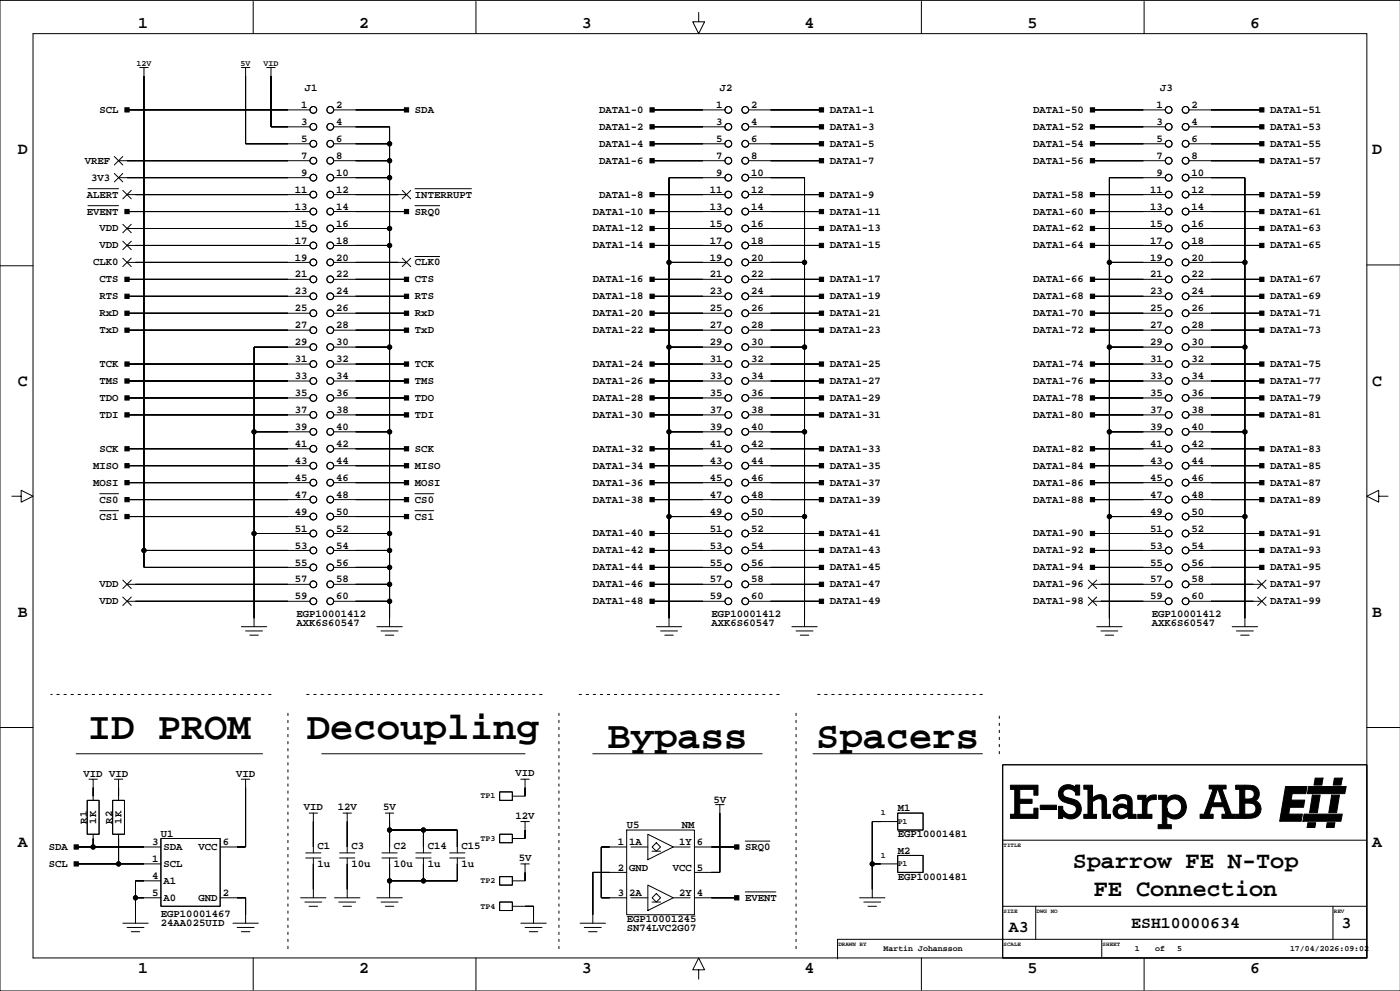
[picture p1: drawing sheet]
<svg xmlns="http://www.w3.org/2000/svg" width="420mm" height="297mm" viewBox="0 0 420 297" stroke-linecap="round" stroke-linejoin="round" font-family="sans-serif">
<defs><g id="words">
<g font-size="11.6">
<text x="26.3" y="221.6">ID PROM</text>
<text x="92" y="221.6">Decoupling</text>
<text x="182.2" y="224.1">Bypass</text>
<text x="244.7" y="224.1">Spacers</text>
</g>
<g font-size="7.1">
<text x="321.7" y="260.2">Sparrow FE N-Top</text>
<text x="328" y="268.5">FE Connection</text>
</g>
<g font-size="4.9">
<text x="41.4" y="8.4">1</text>
<text x="107.7" y="8.4">2</text>
<text x="174.5" y="8.4">3</text>
<text x="241.3" y="8.4">4</text>
<text x="308.1" y="8.4">5</text>
<text x="374.9" y="8.4">6</text>
<text x="5.4" y="46.3">D</text>
<text x="411.4" y="46.3">D</text>
<text x="5.4" y="115.6">C</text>
<text x="411.4" y="115.6">C</text>
<text x="5.4" y="184.9">B</text>
<text x="411.4" y="184.9">B</text>
<text x="5.4" y="253.7">A</text>
<text x="411.4" y="254">A</text>
<text x="302.5" y="279.4">A3</text>
<text x="339.2" y="278.1">ESH10000634</text>
<text x="402.3" y="278.1">3</text>
<text x="41.4" y="291.6">1</text>
<text x="107.7" y="291.6">2</text>
<text x="174.5" y="291.6">3</text>
<text x="241.3" y="291.6">4</text>
<text x="308.1" y="291.6">5</text>
<text x="374.9" y="291.6">6</text>
</g>
<g font-size="3.2">
<text x="91.4" y="27.3">J1</text>
<text x="215.9" y="27.3">J2</text>
<text x="347.9" y="27.3">J3</text>
<text x="29.8" y="33.8">SCL</text>
<text x="90.3" y="32.4">1</text>
<text x="100.8" y="32.4">2</text>
<text x="124.4" y="33.8">SDA</text>
<text x="179.7" y="33.8">DATA1-0</text>
<text x="214.7" y="32.4">1</text>
<text x="225.2" y="32.4">2</text>
<text x="248.9" y="33.8">DATA1-1</text>
<text x="309.8" y="33.8">DATA1-50</text>
<text x="346.8" y="32.4">1</text>
<text x="357.3" y="32.4">2</text>
<text x="380.9" y="33.8">DATA1-51</text>
<text x="90.3" y="37.5">3</text>
<text x="100.8" y="37.5">4</text>
<text x="179.7" y="38.9">DATA1-2</text>
<text x="214.7" y="37.5">3</text>
<text x="225.2" y="37.5">4</text>
<text x="248.9" y="38.9">DATA1-3</text>
<text x="309.8" y="38.9">DATA1-52</text>
<text x="346.8" y="37.5">3</text>
<text x="357.3" y="37.5">4</text>
<text x="380.9" y="38.9">DATA1-53</text>
<text x="90.3" y="47.6">7</text>
<text x="90.3" y="42.5">5</text>
<text x="100.8" y="47.6">8</text>
<text x="100.8" y="42.5">6</text>
<text x="179.7" y="44">DATA1-4</text>
<text x="214.7" y="42.5">5</text>
<text x="214.7" y="47.6">7</text>
<text x="225.2" y="47.6">8</text>
<text x="225.2" y="42.5">6</text>
<text x="248.9" y="44">DATA1-5</text>
<text x="309.8" y="44">DATA1-54</text>
<text x="346.8" y="47.6">7</text>
<text x="346.8" y="42.5">5</text>
<text x="357.3" y="47.6">8</text>
<text x="357.3" y="42.5">6</text>
<text x="380.9" y="44">DATA1-55</text>
<text x="25.4" y="49.1">VREF</text>
<text x="90.3" y="52.7">9</text>
<text x="100.8" y="52.7">10</text>
<text x="179.7" y="49.1">DATA1-6</text>
<text x="214.7" y="52.7">9</text>
<text x="225.2" y="52.7">10</text>
<text x="248.9" y="49.1">DATA1-7</text>
<text x="309.8" y="49.1">DATA1-56</text>
<text x="346.8" y="52.7">9</text>
<text x="357.3" y="52.7">10</text>
<text x="380.9" y="49.1">DATA1-57</text>
<text x="26" y="59.2">ALERT</text>
<text x="27.3" y="54.1">3V3</text>
<text x="88.4" y="57.8">11</text>
<text x="100.8" y="57.8">12</text>
<text x="124.4" y="59.2">INTERRUPT</text>
<text x="179.7" y="59.2">DATA1-8</text>
<text x="212.8" y="57.8">11</text>
<text x="225.2" y="57.8">12</text>
<text x="248.9" y="59.2">DATA1-9</text>
<text x="309.8" y="59.2">DATA1-58</text>
<text x="344.9" y="57.8">11</text>
<text x="357.3" y="57.8">12</text>
<text x="380.9" y="59.2">DATA1-59</text>
<text x="26" y="64.3">EVENT</text>
<text x="88.4" y="62.8">13</text>
<text x="100.8" y="62.8">14</text>
<text x="124.4" y="64.3">SRQ0</text>
<text x="177.8" y="64.3">DATA1-10</text>
<text x="212.8" y="62.8">13</text>
<text x="225.2" y="62.8">14</text>
<text x="248.9" y="64.3">DATA1-11</text>
<text x="309.8" y="64.3">DATA1-60</text>
<text x="344.9" y="62.8">13</text>
<text x="357.3" y="62.8">14</text>
<text x="380.9" y="64.3">DATA1-61</text>
<text x="29.8" y="69.4">VDD</text>
<text x="88.4" y="67.9">15</text>
<text x="100.8" y="67.9">16</text>
<text x="177.8" y="69.4">DATA1-12</text>
<text x="212.8" y="67.9">15</text>
<text x="225.2" y="67.9">16</text>
<text x="248.9" y="69.4">DATA1-13</text>
<text x="309.8" y="69.4">DATA1-62</text>
<text x="344.9" y="67.9">15</text>
<text x="357.3" y="67.9">16</text>
<text x="380.9" y="69.4">DATA1-63</text>
<text x="29.8" y="74.5">VDD</text>
<text x="88.4" y="73">17</text>
<text x="100.8" y="73">18</text>
<text x="177.8" y="74.5">DATA1-14</text>
<text x="212.8" y="73">17</text>
<text x="225.2" y="73">18</text>
<text x="248.9" y="74.5">DATA1-15</text>
<text x="309.8" y="74.5">DATA1-64</text>
<text x="344.9" y="73">17</text>
<text x="357.3" y="73">18</text>
<text x="380.9" y="74.5">DATA1-65</text>
<text x="27.9" y="79.5">CLK0</text>
<text x="88.4" y="83.2">21</text>
<text x="88.4" y="78.1">19</text>
<text x="100.8" y="78.1">20</text>
<text x="100.8" y="83.2">22</text>
<text x="124.4" y="79.5">CLK0</text>
<text x="212.8" y="83.2">21</text>
<text x="212.8" y="78.1">19</text>
<text x="225.2" y="83.2">22</text>
<text x="225.2" y="78.1">20</text>
<text x="344.9" y="83.2">21</text>
<text x="344.9" y="78.1">19</text>
<text x="357.3" y="83.2">22</text>
<text x="357.3" y="78.1">20</text>
<text x="29.8" y="84.6">CTS</text>
<text x="29.8" y="89.7">RTS</text>
<text x="88.4" y="88.2">23</text>
<text x="100.8" y="88.2">24</text>
<text x="124.4" y="84.6">CTS</text>
<text x="124.4" y="89.7">RTS</text>
<text x="177.8" y="84.6">DATA1-16</text>
<text x="177.8" y="89.7">DATA1-18</text>
<text x="212.8" y="88.2">23</text>
<text x="225.2" y="88.2">24</text>
<text x="248.9" y="84.6">DATA1-17</text>
<text x="248.9" y="89.7">DATA1-19</text>
<text x="309.8" y="84.6">DATA1-66</text>
<text x="309.8" y="89.7">DATA1-68</text>
<text x="344.9" y="88.2">23</text>
<text x="357.3" y="88.2">24</text>
<text x="380.9" y="84.6">DATA1-67</text>
<text x="380.9" y="89.7">DATA1-69</text>
<text x="29.8" y="94.8">RxD</text>
<text x="88.4" y="93.3">25</text>
<text x="100.8" y="93.3">26</text>
<text x="124.4" y="94.8">RxD</text>
<text x="177.8" y="94.8">DATA1-20</text>
<text x="212.8" y="93.3">25</text>
<text x="225.2" y="93.3">26</text>
<text x="248.9" y="94.8">DATA1-21</text>
<text x="309.8" y="94.8">DATA1-70</text>
<text x="344.9" y="93.3">25</text>
<text x="357.3" y="93.3">26</text>
<text x="380.9" y="94.8">DATA1-71</text>
<text x="29.8" y="99.9">TxD</text>
<text x="88.4" y="98.4">27</text>
<text x="100.8" y="98.4">28</text>
<text x="124.4" y="99.9">TxD</text>
<text x="177.8" y="99.9">DATA1-22</text>
<text x="212.8" y="98.4">27</text>
<text x="225.2" y="98.4">28</text>
<text x="248.9" y="99.9">DATA1-23</text>
<text x="309.8" y="99.9">DATA1-72</text>
<text x="344.9" y="98.4">27</text>
<text x="357.3" y="98.4">28</text>
<text x="380.9" y="99.9">DATA1-73</text>
<text x="88.4" y="103.5">29</text>
<text x="100.8" y="103.5">30</text>
<text x="212.8" y="103.5">29</text>
<text x="225.2" y="103.5">30</text>
<text x="344.9" y="103.5">29</text>
<text x="357.3" y="103.5">30</text>
<text x="29.8" y="110">TCK</text>
<text x="88.4" y="113.6">33</text>
<text x="88.4" y="108.6">31</text>
<text x="100.8" y="108.6">32</text>
<text x="100.8" y="113.6">34</text>
<text x="124.4" y="110">TCK</text>
<text x="177.8" y="110">DATA1-24</text>
<text x="212.8" y="108.6">31</text>
<text x="212.8" y="113.6">33</text>
<text x="225.2" y="113.6">34</text>
<text x="225.2" y="108.6">32</text>
<text x="248.9" y="110">DATA1-25</text>
<text x="309.8" y="110">DATA1-74</text>
<text x="344.9" y="113.6">33</text>
<text x="344.9" y="108.6">31</text>
<text x="357.3" y="113.6">34</text>
<text x="357.3" y="108.6">32</text>
<text x="380.9" y="110">DATA1-75</text>
<text x="29.8" y="115.1">TMS</text>
<text x="88.4" y="118.7">35</text>
<text x="100.8" y="118.7">36</text>
<text x="124.4" y="115.1">TMS</text>
<text x="177.8" y="115.1">DATA1-26</text>
<text x="212.8" y="118.7">35</text>
<text x="225.2" y="118.7">36</text>
<text x="248.9" y="115.1">DATA1-27</text>
<text x="309.8" y="115.1">DATA1-76</text>
<text x="344.9" y="118.7">35</text>
<text x="357.3" y="118.7">36</text>
<text x="380.9" y="115.1">DATA1-77</text>
<text x="29.8" y="120.2">TDO</text>
<text x="29.8" y="125.3">TDI</text>
<text x="88.4" y="123.8">37</text>
<text x="100.8" y="123.8">38</text>
<text x="124.4" y="120.2">TDO</text>
<text x="124.4" y="125.3">TDI</text>
<text x="177.8" y="120.2">DATA1-28</text>
<text x="177.8" y="125.3">DATA1-30</text>
<text x="212.8" y="123.8">37</text>
<text x="225.2" y="123.8">38</text>
<text x="248.9" y="120.2">DATA1-29</text>
<text x="248.9" y="125.3">DATA1-31</text>
<text x="309.8" y="120.2">DATA1-78</text>
<text x="309.8" y="125.3">DATA1-80</text>
<text x="344.9" y="123.8">37</text>
<text x="357.3" y="123.8">38</text>
<text x="380.9" y="120.2">DATA1-79</text>
<text x="380.9" y="125.3">DATA1-81</text>
<text x="88.4" y="128.9">39</text>
<text x="100.8" y="128.9">40</text>
<text x="212.8" y="128.9">39</text>
<text x="225.2" y="128.9">40</text>
<text x="344.9" y="128.9">39</text>
<text x="357.3" y="128.9">40</text>
<text x="29.8" y="135.4">SCK</text>
<text x="88.4" y="134">41</text>
<text x="100.8" y="134">42</text>
<text x="124.4" y="135.4">SCK</text>
<text x="177.8" y="135.4">DATA1-32</text>
<text x="212.8" y="134">41</text>
<text x="225.2" y="134">42</text>
<text x="248.9" y="135.4">DATA1-33</text>
<text x="309.8" y="135.4">DATA1-82</text>
<text x="344.9" y="134">41</text>
<text x="357.3" y="134">42</text>
<text x="380.9" y="135.4">DATA1-83</text>
<text x="27.9" y="140.5">MISO</text>
<text x="88.4" y="139">43</text>
<text x="100.8" y="139">44</text>
<text x="124.4" y="140.5">MISO</text>
<text x="177.8" y="140.5">DATA1-34</text>
<text x="212.8" y="139">43</text>
<text x="225.2" y="139">44</text>
<text x="248.9" y="140.5">DATA1-35</text>
<text x="309.8" y="140.5">DATA1-84</text>
<text x="344.9" y="139">43</text>
<text x="357.3" y="139">44</text>
<text x="380.9" y="140.5">DATA1-85</text>
<text x="27.9" y="145.6">MOSI</text>
<text x="88.4" y="144.1">45</text>
<text x="88.4" y="149.2">47</text>
<text x="100.8" y="149.2">48</text>
<text x="100.8" y="144.1">46</text>
<text x="124.4" y="145.6">MOSI</text>
<text x="177.8" y="145.6">DATA1-36</text>
<text x="212.8" y="144.1">45</text>
<text x="212.8" y="149.2">47</text>
<text x="225.2" y="149.2">48</text>
<text x="225.2" y="144.1">46</text>
<text x="248.9" y="145.6">DATA1-37</text>
<text x="309.8" y="145.6">DATA1-86</text>
<text x="344.9" y="144.1">45</text>
<text x="344.9" y="149.2">47</text>
<text x="357.3" y="144.1">46</text>
<text x="357.3" y="149.2">48</text>
<text x="380.9" y="145.6">DATA1-87</text>
<text x="29.8" y="150.6">CS0</text>
<text x="29.8" y="155.7">CS1</text>
<text x="88.4" y="154.3">49</text>
<text x="100.8" y="154.3">50</text>
<text x="124.4" y="150.6">CS0</text>
<text x="124.4" y="155.7">CS1</text>
<text x="177.8" y="150.6">DATA1-38</text>
<text x="212.8" y="154.3">49</text>
<text x="225.2" y="154.3">50</text>
<text x="248.9" y="150.6">DATA1-39</text>
<text x="309.8" y="150.6">DATA1-88</text>
<text x="344.9" y="154.3">49</text>
<text x="357.3" y="154.3">50</text>
<text x="380.9" y="150.6">DATA1-89</text>
<text x="88.4" y="159.3">51</text>
<text x="100.8" y="159.3">52</text>
<text x="177.8" y="160.8">DATA1-40</text>
<text x="212.8" y="159.3">51</text>
<text x="225.2" y="159.3">52</text>
<text x="248.9" y="160.8">DATA1-41</text>
<text x="309.8" y="160.8">DATA1-90</text>
<text x="344.9" y="159.3">51</text>
<text x="357.3" y="159.3">52</text>
<text x="380.9" y="160.8">DATA1-91</text>
<text x="88.4" y="164.4">53</text>
<text x="100.8" y="164.4">54</text>
<text x="177.8" y="165.9">DATA1-42</text>
<text x="212.8" y="164.4">53</text>
<text x="225.2" y="164.4">54</text>
<text x="248.9" y="165.9">DATA1-43</text>
<text x="309.8" y="165.9">DATA1-92</text>
<text x="344.9" y="164.4">53</text>
<text x="357.3" y="164.4">54</text>
<text x="380.9" y="165.9">DATA1-93</text>
<text x="88.4" y="169.5">55</text>
<text x="100.8" y="169.5">56</text>
<text x="177.8" y="171">DATA1-44</text>
<text x="212.8" y="169.5">55</text>
<text x="225.2" y="169.5">56</text>
<text x="248.9" y="171">DATA1-45</text>
<text x="309.8" y="171">DATA1-94</text>
<text x="344.9" y="169.5">55</text>
<text x="357.3" y="169.5">56</text>
<text x="380.9" y="171">DATA1-95</text>
<text x="29.8" y="176">VDD</text>
<text x="88.4" y="179.7">59</text>
<text x="88.4" y="174.6">57</text>
<text x="100.8" y="179.7">60</text>
<text x="100.8" y="174.6">58</text>
<text x="177.8" y="176">DATA1-46</text>
<text x="212.8" y="179.7">59</text>
<text x="212.8" y="174.6">57</text>
<text x="225.2" y="179.7">60</text>
<text x="225.2" y="174.6">58</text>
<text x="248.9" y="176">DATA1-47</text>
<text x="309.8" y="176">DATA1-96</text>
<text x="344.9" y="179.7">59</text>
<text x="344.9" y="174.6">57</text>
<text x="357.3" y="179.7">60</text>
<text x="357.3" y="174.6">58</text>
<text x="380.9" y="176">DATA1-97</text>
<text x="29.8" y="181.1">VDD</text>
<text x="88.9" y="185">EGP10001412</text>
<text x="177.8" y="181.1">DATA1-48</text>
<text x="213.3" y="185">EGP10001412</text>
<text x="248.9" y="181.1">DATA1-49</text>
<text x="309.8" y="181.1">DATA1-98</text>
<text x="345.4" y="185">EGP10001412</text>
<text x="380.9" y="181.1">DATA1-99</text>
<text x="88.9" y="187.5">AXK6S60547</text>
<text x="213.3" y="187.5">AXK6S60547</text>
<text x="345.4" y="187.5">AXK6S60547</text>
<text x="25.1" y="233">VID VID</text>
<text x="70.8" y="233">VID</text>
<text x="154.6" y="232.7">VID</text>
<text x="91.1" y="242.9">VID</text>
<text x="101.3" y="242.9">12V</text>
<text x="114.9" y="242.9">5V</text>
<text x="154.6" y="245.4">12V</text>
<text x="213.9" y="240.6">5V</text>
<text x="269.2" y="243.1">M1</text>
<text x="26" y="246.9" transform="rotate(-90 26 246.9)">R1</text>
<text x="28.8" y="246.9" transform="rotate(-90 28.8 246.9)">1K</text>
<text x="33.6" y="246.9" transform="rotate(-90 33.6 246.9)">R2</text>
<text x="36.4" y="246.9" transform="rotate(-90 36.4 246.9)">1K</text>
<text x="48.2" y="250.8">U1</text>
<text x="187.9" y="248.2">U5</text>
<text x="204.4" y="248.2">NM</text>
<text x="269.2" y="251">EGP10001481</text>
<text x="14.6" y="254.8">SDA</text>
<text x="45.6" y="253.3">3</text>
<text x="49" y="254.8">SDA</text>
<text x="59.5" y="254.8">VCC</text>
<text x="66.8" y="253.3">6</text>
<text x="95.2" y="254.6">C1</text>
<text x="105.4" y="254.6">C3</text>
<text x="118.1" y="254.6">C2</text>
<text x="128.2" y="254.6">C14</text>
<text x="138.4" y="254.6">C15</text>
<text x="185.3" y="253.3">1</text>
<text x="188.7" y="253.3">1A</text>
<text x="203.7" y="253.3">1Y</text>
<text x="209" y="253.3">6</text>
<text x="223.5" y="254.8">SRQ0</text>
<text x="269.2" y="255.8">M2</text>
<text x="14.6" y="259.8">SCL</text>
<text x="45.6" y="258.4">1</text>
<text x="45.6" y="263.5">4</text>
<text x="49" y="259.8">SCL</text>
<text x="95.2" y="259.9">1u</text>
<text x="105.4" y="259.9">10u</text>
<text x="118.1" y="259.9">10u</text>
<text x="128.2" y="259.9">1u</text>
<text x="138.4" y="259.9">1u</text>
<text x="155.5" y="258.1">5V</text>
<text x="185.3" y="260.9">2</text>
<text x="188.7" y="260.9">GND</text>
<text x="201.8" y="260.9">VCC</text>
<text x="209" y="260.9">5</text>
<text x="269.2" y="263.7">EGP10001481</text>
<text x="45.6" y="268.5">5</text>
<text x="49" y="270">A0</text>
<text x="49" y="264.9">A1</text>
<text x="59.5" y="270">GND</text>
<text x="66.8" y="268.5">2</text>
<text x="185.3" y="268.5">3</text>
<text x="188.7" y="268.5">2A</text>
<text x="203.7" y="268.5">2Y</text>
<text x="209" y="268.5">4</text>
<text x="223.5" y="270">EVENT</text>
<text x="48.2" y="274.9">EGP10001467</text>
<text x="48.2" y="277.4">24AA025UID</text>
<text x="187.9" y="276.4">EGP10001245</text>
<text x="187.9" y="278.9">SN74LVC2G07</text>
</g>
<g font-size="2.5">
<text x="40.9" y="19.8">12V</text>
<text x="72.2" y="19.8">5V</text>
<text x="79" y="19.8">VID</text>
<text x="144.1" y="239.3">TP1</text>
<text x="264.1" y="244.4">1</text>
<text x="269.2" y="246.9">P1</text>
<text x="144.1" y="252">TP3</text>
<text x="264.1" y="257.1">1</text>
<text x="269.2" y="259.6">P1</text>
<text x="144.1" y="264.7">TP2</text>
<text x="144.1" y="272.3">TP4</text>
<text x="264.9" y="285">Martin Johansson</text>
<text x="340.3" y="285">1</text>
<text x="346.4" y="285">of</text>
<text x="353" y="285">5</text>
<text x="386.8" y="285">17/04/2026:09:02</text>
</g>
<g font-size="1.8">
<text x="300.9" y="253.8">TITLE</text>
<text x="300.9" y="273.6">SIZE</text>
<text x="310.8" y="273.6">DWG NO</text>
<text x="400" y="273.6">REV</text>
<text x="251.4" y="283.5">DRAWN BY</text>
<text x="300.9" y="283.5">SCALE</text>
<text x="330.6" y="283.5">SHEET</text>
</g>
</g></defs>
<g fill="none" stroke="#000" stroke-width=".3">
<path d="M9.9 10.1h400v277h-400zM75.9 .4v9.7M142.7 .4v9.7M209.5 3.7v2.8h1.8l-1.8 3.6-1.8-3.6h1.8M276.3 .4v9.7M343.1 .4v9.7M419.9 .1h-419.9v296.9h419.9M38.1 32.9h54.8M41.9 20.2h1.3v149.9h49.7M43.2 22.8h.1M43.2 20.2h1.2M72.4 20.2h1.2v22.9h19.3"/>
<path d="M73.6 22.8h.1M73.6 20.2h1.3M80 20.2h1.3v17.8h11.6M81.3 22.8h.1M81.3 20.2h1.2M100.1 38h16.7v149.8M100.1 32.9h21.8M195.5 32.9h21.9M195.5 38h21.9M224.5 32.9h21.8M224.5 38h21.8M327.6 32.9h21.8"/>
<path d="M327.6 38h21.8M356.5 32.9h21.9M356.5 38h21.9M26.4 56.6h9.2M34.3 46.9l2.5 2.5M34.3 52l2.5 2.5M35.6 48.2h57.3M35.6 53.3h57.3M36.8 57.1l2.6 2.5M36.8 46.9l-2.5 2.5M36.8 52l-2.5 2.5M38.1 58.3h54.8"/>
<path d="M39.4 57.1l-2.6 2.5M100.1 48.2h16.7M100.1 43.1h16.7M100.1 53.3h16.7M100.1 58.3h21.8M120.6 57.1l2.6 2.5M123.2 57.1l-2.6 2.5M124.4 56.6h17M195.5 48.2h21.9M195.5 43.1h21.9M195.5 58.3h21.9M217.4 53.3h-16.8v134.5"/>
<path d="M224.5 48.2h21.8M224.5 43.1h21.8M224.5 53.3h16.7v134.5M224.5 58.3h21.8M327.6 48.2h21.8M327.6 43.1h21.8M327.6 58.3h21.8M349.4 53.3h-16.7v134.5M356.5 48.2h21.9M356.5 43.1h21.9M356.5 53.3h16.8v134.5M356.5 58.3h21.9"/>
<path d="M0 79.7h9.9M26.4 61.6h9.2M36.8 77.4l2.6 2.5M36.8 67.2l2.6 2.6M36.8 72.3l2.6 2.5M38.1 68.5h54.8M38.1 73.6h54.8M38.1 63.4h54.8M38.1 78.6h54.8M39.4 77.4l-2.6 2.5M39.4 67.2l-2.6 2.6M39.4 72.3l-2.6 2.5"/>
<path d="M100.1 68.5h16.7M100.1 73.6h16.7M100.1 63.4h21.8M100.1 78.6h21.8M120.6 77.4l2.6 2.5M123.2 77.4l-2.6 2.5M124.4 61.6h7.4M124.4 76.9h7.4M195.5 68.5h21.9M195.5 73.6h21.9M195.5 63.4h21.9M200.6 78.6h16.8"/>
<path d="M224.5 68.5h21.8M224.5 73.6h21.8M224.5 63.4h21.8M224.5 78.6h16.7M327.6 68.5h21.8M327.6 73.6h21.8M327.6 63.4h21.8M332.7 78.6h16.7M356.5 68.5h21.9M356.5 73.6h21.9M356.5 63.4h21.9M356.5 78.6h16.8"/>
<path d="M409.9 79.4h9.9M38.1 83.7h54.8M38.1 88.8h54.8M38.1 93.9h54.8M38.1 99h54.8M100.1 83.7h21.8M100.1 88.8h21.8M100.1 93.9h21.8M100.1 99h21.8M195.5 83.7h21.9M195.5 88.8h21.9M195.5 93.9h21.9"/>
<path d="M195.5 99h21.9M224.5 83.7h21.8M224.5 88.8h21.8M224.5 93.9h21.8M224.5 99h21.8M327.6 83.7h21.8M327.6 88.8h21.8M327.6 93.9h21.8M327.6 99h21.8M356.5 83.7h21.9M356.5 88.8h21.9M356.5 93.9h21.9"/>
<path d="M356.5 99h21.9M38.1 114.2h54.8M38.1 119.3h54.8M38.1 109.1h54.8M92.9 104h-16.7v83.8M100.1 104h16.7M100.1 114.2h21.8M100.1 119.3h21.8M100.1 109.1h21.8M195.5 114.2h21.9M195.5 119.3h21.9M195.5 109.1h21.9"/>
<path d="M200.6 104h16.8M224.5 104h16.7M224.5 114.2h21.8M224.5 119.3h21.8M224.5 109.1h21.8M327.6 114.2h21.8M327.6 119.3h21.8M327.6 109.1h21.8M332.7 104h16.7M356.5 104h16.8M356.5 114.2h21.9M356.5 119.3h21.9"/>
<path d="M356.5 109.1h21.9M38.1 124.4h54.8M38.1 134.5h54.8M38.1 139.6h54.8M76.2 129.4h16.7M100.1 129.4h16.7M100.1 124.4h21.8M100.1 134.5h21.8M100.1 139.6h21.8M195.5 124.4h21.9M195.5 134.5h21.9M195.5 139.6h21.9"/>
<path d="M200.6 129.4h16.8M224.5 129.4h16.7M224.5 124.4h21.8M224.5 134.5h21.8M224.5 139.6h21.8M327.6 124.4h21.8M327.6 134.5h21.8M327.6 139.6h21.8M332.7 129.4h16.7M356.5 129.4h16.8M356.5 124.4h21.9M356.5 134.5h21.9"/>
<path d="M356.5 139.6h21.9M3.6 148.7h2.7v-1.7l3.6 1.7-3.6 1.8v-1.8M29.9 148h5.7M29.9 153.1h5.7M38.1 144.7h54.8M38.1 149.8h54.8M38.1 154.8h54.8M76.2 159.9h16.7M100.1 159.9h16.7M100.1 144.7h21.8M100.1 149.8h21.8M100.1 154.8h21.8"/>
<path d="M124.4 148h5.7M124.4 153.1h5.7M195.5 159.9h21.9M195.5 144.7h21.9M195.5 149.8h21.9M200.6 154.8h16.8M224.5 159.9h21.8M224.5 144.7h21.8M224.5 149.8h21.8M224.5 154.8h16.7M327.6 159.9h21.8M327.6 144.7h21.8"/>
<path d="M327.6 149.8h21.8M332.7 154.8h16.7M356.5 159.9h21.9M356.5 144.7h21.9M356.5 149.8h21.9M356.5 154.8h16.8M413.4 148.7v-1.7l-3.5 1.7 3.5 1.8v-1.8h2.8M36.8 173.9l2.6 2.5M36.8 179l2.6 2.5M38.1 175.1h54.8M39.4 173.9l-2.6 2.5M39.4 179l-2.6 2.5"/>
<path d="M43.2 165h49.7M100.1 175.1h16.7M100.1 165h16.7M100.1 170.1h16.7M195.5 175.1h21.9M195.5 165h21.9M195.5 170.1h21.9M224.5 175.1h21.8M224.5 165h21.8M224.5 170.1h21.8M326.3 173.9l2.6 2.5M326.3 179l2.6 2.5"/>
<path d="M327.6 175.1h21.8M327.6 165h21.8M327.6 170.1h21.8M328.9 173.9l-2.6 2.5M328.9 179l-2.6 2.5M356.5 175.1h21.9M356.5 165h21.9M356.5 170.1h21.9M377.1 173.9l2.5 2.5M377.1 179l2.5 2.5M379.6 173.9l-2.5 2.5M379.6 179l-2.5 2.5"/>
<path d="M38.1 180.2h54.8M72.4 187.8h7.6M73.6 189.1h5.1M74.9 190.4h2.6M100.1 180.2h16.7M113 187.8h7.6M114.3 189.1h5.1M115.5 190.4h2.6M195.5 180.2h21.9M196.8 187.8h7.6M198.1 189.1h5.1M199.3 190.4h2.6"/>
<path d="M224.5 180.2h21.8M237.4 187.8h7.7M238.7 189.1h5.1M240 190.4h2.5M327.6 180.2h21.8M328.9 187.8h7.6M330.1 189.1h5.1M331.4 190.4h2.5M356.5 180.2h21.9M369.5 187.8h7.6M370.8 189.1h5M372 190.4h2.6"/>
<path d="M0 218.1h9.9M409.9 218.1h9.9M22.9 225.9h55.8M26.2 239.9h3.5v10.2h-3.5zM26.7 233.6h1.2v6.3M27.9 236.1h.1M27.9 233.6h1.3M33.8 239.9h3.5v10.2h-3.5zM34.3 233.6h1.3v6.3M35.6 236.1h.1M35.6 233.6h1.2M72.4 233.6h1.2v20.3h-7.6"/>
<path d="M73.6 236.1h.1M73.6 233.6h1.3M96.5 225.9h60.9M149.8 237.4h3.8v2.5h-3.8zM156.2 233.6h1.2v5h-3.8M157.4 236.1h.1M157.4 233.6h1.3M177.8 225.9h50.7M243.8 225.9h50.8M300.7 229.2h109.2v57.9h-109.2zM22.9 258.9h25.3M22.9 253.9h25.3"/>
<path d="M27.9 250.1v3.8M35.6 250.1v8.8M48.2 251.3h17.8v20.3h-17.8zM91.7 257.2h4.5M91.7 255.6h4.5M92.7 243.7h1.3v11.9M94 246.3h.1M94 243.7h1.2M94 257.2v11.9M101.8 257.2h4.6M101.8 255.6h4.6M102.8 243.7h1.3v11.9"/>
<path d="M104.1 246.3h.1M104.1 243.7h1.3M104.1 257.2v11.9M114.5 257.2h4.6M114.5 255.6h4.6M115.5 243.7h1.3v11.9M116.8 246.3h.1M116.8 257.2v11.9M116.8 243.7h1.3M116.8 248.8h20.3v6.8M124.7 257.2h4.6M124.7 255.6h4.6"/>
<path d="M127 248.8v6.8M127 257.2v6.8M134.8 257.2h4.6M134.8 255.6h4.6M137.1 257.2v6.8h-20.3M149.8 250.1h3.8v2.5h-3.8zM156.2 258.9h1.2v5.1h-3.8M156.2 246.3h1.2v5h-3.8M157.4 248.8h.1M157.4 258.9h1.3M157.4 246.3h1.3M187.9 248.8h20.3v25.4h-20.3z"/>
<path d="M187.9 253.9h-7.6v15.2h7.6M189.2 253.9h5.1M194.3 250.1l7.6 3.8-7.6 3.8zM195.5 255.1h2.6M196.8 252.6l1.3 1.3-1.3 1.2-1.3-1.2zM201.9 253.9h5.1M208.2 253.9h12.7M214.6 241.2h1.3v20.3h-7.7M215.9 243.7h.1M215.9 241.2h1.2M223.5 252.1h7.4M261.6 258.9h7.6"/>
<path d="M269.2 243.7h7.6v5.1h-7.6zM269.2 256.4h7.6v5.1h-7.6zM269.2 246.3h-7.6v22.8M300.7 251.8h108.9M36.8 276.7h7.6M38.1 278h5.1M39.4 279.3h2.5M40.6 269.1h7.6M48.2 264h-7.6v12.7M66 269.1h7.6v7.6M69.8 276.7h7.7M71.1 278h5.1"/>
<path d="M72.4 279.3h2.5M90.1 269.1h7.7M91.4 270.4h5.1M92.7 271.6h2.5M100.3 269.1h7.6M101.6 270.4h5.1M102.8 271.6h2.6M113 269.1h7.6M114.3 270.4h5.1M115.5 271.6h2.6M149.8 262.8h3.8v2.5h-3.8zM149.8 270.4h3.8v2.5h-3.8z"/>
<path d="M153.6 271.6h6.4v5.1M156.2 276.7h7.6M157.4 261.5h.1M157.4 278h5.1M158.7 279.3h2.6M174 276.7h7.6M175.2 278h5.1M176.5 279.3h2.5M187.9 261.5h-10.1v15.2M189.2 269.1h5.1M194.3 265.3l7.6 3.8-7.6 3.8zM195.5 269.1l1.3-1.3 1.3 1.3-1.3 1.3z"/>
<path d="M195.5 270.4h2.6M201.9 269.1h5.1M208.2 269.1h12.7M223.5 267.3h9.1M257.8 269.1h7.6M259 270.4h5.1M260.3 271.6h2.5M300.7 271.6h108.9M310.6 271.6v9.9M399.7 271.6v9.9M75.9 287.1v9.7M142.7 287.1v9.7"/>
<path d="M209.5 290.7h1.8l-1.8-3.6-1.8 3.6h1.8v2.8M276.3 287.1v9.7M330.4 281.5v5.6M343.1 287.1v9.7M409.6 281.5h-158.5v5.9"/>
<circle cx="94" cy="32.9" r="1.02"/>
<circle cx="94" cy="38" r="1.02"/>
<circle cx="99" cy="32.9" r="1.02"/>
<circle cx="99" cy="38" r="1.02"/>
<circle cx="218.4" cy="32.9" r="1.02"/>
<circle cx="218.4" cy="38" r="1.02"/>
<circle cx="223.5" cy="32.9" r="1.02"/>
<circle cx="223.5" cy="38" r="1.02"/>
<circle cx="350.4" cy="32.9" r="1.02"/>
<circle cx="350.4" cy="38" r="1.02"/>
<circle cx="355.5" cy="32.9" r="1.02"/>
<circle cx="355.5" cy="38" r="1.02"/>
<circle cx="94" cy="48.2" r="1.02"/>
<circle cx="94" cy="53.3" r="1.02"/>
<circle cx="94" cy="58.3" r="1.02"/>
<circle cx="94" cy="43.1" r="1.02"/>
<circle cx="99" cy="48.2" r="1.02"/>
<circle cx="99" cy="53.3" r="1.02"/>
<circle cx="99" cy="58.3" r="1.02"/>
<circle cx="99" cy="43.1" r="1.02"/>
<circle cx="116.8" cy="43.1" r=".63"/>
<circle cx="116.8" cy="48.2" r=".63"/>
<circle cx="116.8" cy="53.3" r=".63"/>
<circle cx="218.4" cy="48.2" r="1.02"/>
<circle cx="218.4" cy="53.3" r="1.02"/>
<circle cx="218.4" cy="58.3" r="1.02"/>
<circle cx="218.4" cy="43.1" r="1.02"/>
<circle cx="223.5" cy="48.2" r="1.02"/>
<circle cx="223.5" cy="53.3" r="1.02"/>
<circle cx="223.5" cy="58.3" r="1.02"/>
<circle cx="223.5" cy="43.1" r="1.02"/>
<circle cx="350.4" cy="48.2" r="1.02"/>
<circle cx="350.4" cy="53.3" r="1.02"/>
<circle cx="350.4" cy="58.3" r="1.02"/>
<circle cx="350.4" cy="43.1" r="1.02"/>
<circle cx="355.5" cy="48.2" r="1.02"/>
<circle cx="355.5" cy="58.3" r="1.02"/>
<circle cx="355.5" cy="53.3" r="1.02"/>
<circle cx="355.5" cy="43.1" r="1.02"/>
<circle cx="94" cy="68.5" r="1.02"/>
<circle cx="94" cy="73.6" r="1.02"/>
<circle cx="94" cy="63.4" r="1.02"/>
<circle cx="94" cy="78.6" r="1.02"/>
<circle cx="99" cy="68.5" r="1.02"/>
<circle cx="99" cy="73.6" r="1.02"/>
<circle cx="99" cy="63.4" r="1.02"/>
<circle cx="99" cy="78.6" r="1.02"/>
<circle cx="116.8" cy="68.5" r=".63"/>
<circle cx="116.8" cy="73.6" r=".63"/>
<circle cx="200.6" cy="78.6" r=".63"/>
<circle cx="218.4" cy="68.5" r="1.02"/>
<circle cx="218.4" cy="73.6" r="1.02"/>
<circle cx="218.4" cy="63.4" r="1.02"/>
<circle cx="218.4" cy="78.6" r="1.02"/>
<circle cx="223.5" cy="68.5" r="1.02"/>
<circle cx="223.5" cy="73.6" r="1.02"/>
<circle cx="223.5" cy="63.4" r="1.02"/>
<circle cx="223.5" cy="78.6" r="1.02"/>
<circle cx="241.2" cy="78.6" r=".63"/>
<circle cx="332.7" cy="78.6" r=".63"/>
<circle cx="350.4" cy="68.5" r="1.02"/>
<circle cx="350.4" cy="73.6" r="1.02"/>
<circle cx="350.4" cy="63.4" r="1.02"/>
<circle cx="350.4" cy="78.6" r="1.02"/>
<circle cx="355.5" cy="63.4" r="1.02"/>
<circle cx="355.5" cy="68.5" r="1.02"/>
<circle cx="355.5" cy="73.6" r="1.02"/>
<circle cx="355.5" cy="78.6" r="1.02"/>
<circle cx="373.3" cy="78.6" r=".63"/>
<circle cx="94" cy="83.7" r="1.02"/>
<circle cx="94" cy="88.8" r="1.02"/>
<circle cx="94" cy="93.9" r="1.02"/>
<circle cx="94" cy="99" r="1.02"/>
<circle cx="99" cy="83.7" r="1.02"/>
<circle cx="99" cy="88.8" r="1.02"/>
<circle cx="99" cy="93.9" r="1.02"/>
<circle cx="99" cy="99" r="1.02"/>
<circle cx="218.4" cy="83.7" r="1.02"/>
<circle cx="218.4" cy="88.8" r="1.02"/>
<circle cx="218.4" cy="93.9" r="1.02"/>
<circle cx="218.4" cy="99" r="1.02"/>
<circle cx="223.5" cy="83.7" r="1.02"/>
<circle cx="223.5" cy="88.8" r="1.02"/>
<circle cx="223.5" cy="93.9" r="1.02"/>
<circle cx="223.5" cy="99" r="1.02"/>
<circle cx="350.4" cy="83.7" r="1.02"/>
<circle cx="350.4" cy="88.8" r="1.02"/>
<circle cx="350.4" cy="93.9" r="1.02"/>
<circle cx="350.4" cy="99" r="1.02"/>
<circle cx="355.5" cy="83.7" r="1.02"/>
<circle cx="355.5" cy="99" r="1.02"/>
<circle cx="355.5" cy="88.8" r="1.02"/>
<circle cx="355.5" cy="93.9" r="1.02"/>
<circle cx="94" cy="119.3" r="1.02"/>
<circle cx="94" cy="104" r="1.02"/>
<circle cx="94" cy="109.1" r="1.02"/>
<circle cx="94" cy="114.2" r="1.02"/>
<circle cx="99" cy="119.3" r="1.02"/>
<circle cx="99" cy="104" r="1.02"/>
<circle cx="99" cy="109.1" r="1.02"/>
<circle cx="99" cy="114.2" r="1.02"/>
<circle cx="116.8" cy="104" r=".63"/>
<circle cx="200.6" cy="104" r=".63"/>
<circle cx="218.4" cy="119.3" r="1.02"/>
<circle cx="218.4" cy="104" r="1.02"/>
<circle cx="218.4" cy="109.1" r="1.02"/>
<circle cx="218.4" cy="114.2" r="1.02"/>
<circle cx="223.5" cy="119.3" r="1.02"/>
<circle cx="223.5" cy="104" r="1.02"/>
<circle cx="223.5" cy="109.1" r="1.02"/>
<circle cx="223.5" cy="114.2" r="1.02"/>
<circle cx="241.2" cy="104" r=".63"/>
<circle cx="332.7" cy="104" r=".63"/>
<circle cx="350.4" cy="119.3" r="1.02"/>
<circle cx="350.4" cy="104" r="1.02"/>
<circle cx="350.4" cy="109.1" r="1.02"/>
<circle cx="350.4" cy="114.2" r="1.02"/>
<circle cx="355.5" cy="119.3" r="1.02"/>
<circle cx="355.5" cy="104" r="1.02"/>
<circle cx="355.5" cy="109.1" r="1.02"/>
<circle cx="355.5" cy="114.2" r="1.02"/>
<circle cx="373.3" cy="104" r=".63"/>
<circle cx="76.2" cy="129.4" r=".63"/>
<circle cx="94" cy="124.4" r="1.02"/>
<circle cx="94" cy="139.6" r="1.02"/>
<circle cx="94" cy="129.4" r="1.02"/>
<circle cx="94" cy="134.5" r="1.02"/>
<circle cx="99" cy="124.4" r="1.02"/>
<circle cx="99" cy="139.6" r="1.02"/>
<circle cx="99" cy="129.4" r="1.02"/>
<circle cx="99" cy="134.5" r="1.02"/>
<circle cx="116.8" cy="129.4" r=".63"/>
<circle cx="200.6" cy="129.4" r=".63"/>
<circle cx="218.4" cy="124.4" r="1.02"/>
<circle cx="218.4" cy="139.6" r="1.02"/>
<circle cx="218.4" cy="129.4" r="1.02"/>
<circle cx="218.4" cy="134.5" r="1.02"/>
<circle cx="223.5" cy="124.4" r="1.02"/>
<circle cx="223.5" cy="139.6" r="1.02"/>
<circle cx="223.5" cy="129.4" r="1.02"/>
<circle cx="223.5" cy="134.5" r="1.02"/>
<circle cx="241.2" cy="129.4" r=".63"/>
<circle cx="332.7" cy="129.4" r=".63"/>
<circle cx="350.4" cy="124.4" r="1.02"/>
<circle cx="350.4" cy="139.6" r="1.02"/>
<circle cx="350.4" cy="129.4" r="1.02"/>
<circle cx="350.4" cy="134.5" r="1.02"/>
<circle cx="355.5" cy="124.4" r="1.02"/>
<circle cx="355.5" cy="139.6" r="1.02"/>
<circle cx="355.5" cy="129.4" r="1.02"/>
<circle cx="355.5" cy="134.5" r="1.02"/>
<circle cx="373.3" cy="129.4" r=".63"/>
<circle cx="76.2" cy="159.9" r=".63"/>
<circle cx="94" cy="159.9" r="1.02"/>
<circle cx="94" cy="144.7" r="1.02"/>
<circle cx="94" cy="149.8" r="1.02"/>
<circle cx="94" cy="154.8" r="1.02"/>
<circle cx="99" cy="159.9" r="1.02"/>
<circle cx="99" cy="144.7" r="1.02"/>
<circle cx="99" cy="149.8" r="1.02"/>
<circle cx="99" cy="154.8" r="1.02"/>
<circle cx="116.8" cy="159.9" r=".63"/>
<circle cx="200.6" cy="154.8" r=".63"/>
<circle cx="218.4" cy="159.9" r="1.02"/>
<circle cx="218.4" cy="144.7" r="1.02"/>
<circle cx="218.4" cy="149.8" r="1.02"/>
<circle cx="218.4" cy="154.8" r="1.02"/>
<circle cx="223.5" cy="159.9" r="1.02"/>
<circle cx="223.5" cy="144.7" r="1.02"/>
<circle cx="223.5" cy="149.8" r="1.02"/>
<circle cx="223.5" cy="154.8" r="1.02"/>
<circle cx="241.2" cy="154.8" r=".63"/>
<circle cx="332.7" cy="154.8" r=".63"/>
<circle cx="350.4" cy="159.9" r="1.02"/>
<circle cx="350.4" cy="144.7" r="1.02"/>
<circle cx="350.4" cy="149.8" r="1.02"/>
<circle cx="350.4" cy="154.8" r="1.02"/>
<circle cx="355.5" cy="159.9" r="1.02"/>
<circle cx="355.5" cy="154.8" r="1.02"/>
<circle cx="355.5" cy="144.7" r="1.02"/>
<circle cx="355.5" cy="149.8" r="1.02"/>
<circle cx="373.3" cy="154.8" r=".63"/>
<circle cx="43.2" cy="165" r=".63"/>
<circle cx="94" cy="175.1" r="1.02"/>
<circle cx="94" cy="165" r="1.02"/>
<circle cx="94" cy="170.1" r="1.02"/>
<circle cx="99" cy="175.1" r="1.02"/>
<circle cx="99" cy="165" r="1.02"/>
<circle cx="99" cy="170.1" r="1.02"/>
<circle cx="116.8" cy="170.1" r=".63"/>
<circle cx="116.8" cy="175.1" r=".63"/>
<circle cx="116.8" cy="165" r=".63"/>
<circle cx="218.4" cy="175.1" r="1.02"/>
<circle cx="218.4" cy="165" r="1.02"/>
<circle cx="218.4" cy="170.1" r="1.02"/>
<circle cx="223.5" cy="175.1" r="1.02"/>
<circle cx="223.5" cy="165" r="1.02"/>
<circle cx="223.5" cy="170.1" r="1.02"/>
<circle cx="350.4" cy="175.1" r="1.02"/>
<circle cx="350.4" cy="165" r="1.02"/>
<circle cx="350.4" cy="170.1" r="1.02"/>
<circle cx="355.5" cy="175.1" r="1.02"/>
<circle cx="355.5" cy="165" r="1.02"/>
<circle cx="355.5" cy="170.1" r="1.02"/>
<circle cx="94" cy="180.2" r="1.02"/>
<circle cx="99" cy="180.2" r="1.02"/>
<circle cx="116.8" cy="180.2" r=".63"/>
<circle cx="218.4" cy="180.2" r="1.02"/>
<circle cx="223.5" cy="180.2" r="1.02"/>
<circle cx="350.4" cy="180.2" r="1.02"/>
<circle cx="355.5" cy="180.2" r="1.02"/>
<circle cx="27.9" cy="253.9" r=".63"/>
<circle cx="35.6" cy="258.9" r=".63"/>
<circle cx="116.8" cy="248.8" r=".63"/>
<circle cx="127" cy="248.8" r=".63"/>
<circle cx="261.6" cy="258.9" r=".63"/>
<circle cx="40.6" cy="269.1" r=".63"/>
<circle cx="116.8" cy="264" r=".63"/>
<circle cx="127" cy="264" r=".63"/>
</g>
<g fill="#000" stroke="#000" stroke-width=".3">
<path d="M37.5 32.3h1.2v1.3h-1.2z" fill-rule="evenodd"/>
<path d="M43.2 22.8v142.2z" fill-rule="evenodd"/>
<path d="M73.6 22.8v20.3z" fill-rule="evenodd"/>
<path d="M81.3 22.8v15.2z" fill-rule="evenodd"/>
<path d="M38.1 32.9h48.2z" fill-rule="evenodd"/>
<path d="M81.3 38h5z" fill-rule="evenodd"/>
<path d="M106.7 38h10.1z" fill-rule="evenodd"/>
<path d="M116.8 38v5.1z" fill-rule="evenodd"/>
<path d="M121.3 32.3h1.2v1.3h-1.2z" fill-rule="evenodd"/>
<path d="M106.7 32.9h15.2z" fill-rule="evenodd"/>
<path d="M194.9 32.3h1.3v1.3h-1.3z" fill-rule="evenodd"/>
<path d="M194.9 37.4h1.3v1.3h-1.3z" fill-rule="evenodd"/>
<path d="M195.5 32.9h15.3z" fill-rule="evenodd"/>
<path d="M195.5 38h15.3z" fill-rule="evenodd"/>
<path d="M245.7 32.3h1.3v1.3h-1.3z" fill-rule="evenodd"/>
<path d="M245.7 37.4h1.3v1.3h-1.3z" fill-rule="evenodd"/>
<path d="M231.1 32.9h15.2z" fill-rule="evenodd"/>
<path d="M231.1 38h15.2z" fill-rule="evenodd"/>
<path d="M327 32.3h1.2v1.3h-1.2z" fill-rule="evenodd"/>
<path d="M327 37.4h1.2v1.3h-1.2z" fill-rule="evenodd"/>
<path d="M327.6 32.9h15.2z" fill-rule="evenodd"/>
<path d="M327.6 38h15.2z" fill-rule="evenodd"/>
<path d="M377.7 32.3h1.3v1.3h-1.3z" fill-rule="evenodd"/>
<path d="M377.7 37.4h1.3v1.3h-1.3z" fill-rule="evenodd"/>
<path d="M363.1 32.9h15.3z" fill-rule="evenodd"/>
<path d="M363.1 38h15.3z" fill-rule="evenodd"/>
<path d="M38.1 48.2h48.2z" fill-rule="evenodd"/>
<path d="M73.6 43.1h12.7z" fill-rule="evenodd"/>
<path d="M38.1 53.3h48.2z" fill-rule="evenodd"/>
<path d="M40.6 58.3h45.7z" fill-rule="evenodd"/>
<path d="M106.7 53.3h10.1z" fill-rule="evenodd"/>
<path d="M116.8 53.3v15.2z" fill-rule="evenodd"/>
<path d="M116.8 43.1v5.1z" fill-rule="evenodd"/>
<path d="M106.7 48.2h10.1z" fill-rule="evenodd"/>
<path d="M116.8 48.2v5.1z" fill-rule="evenodd"/>
<path d="M106.7 43.1h10.1z" fill-rule="evenodd"/>
<path d="M106.7 58.3h12.7z" fill-rule="evenodd"/>
<path d="M194.9 42.5h1.3v1.2h-1.3z" fill-rule="evenodd"/>
<path d="M194.9 47.5h1.3v1.3h-1.3z" fill-rule="evenodd"/>
<path d="M194.9 57.7h1.3v1.3h-1.3z" fill-rule="evenodd"/>
<path d="M200.6 53.3v25.3z" fill-rule="evenodd"/>
<path d="M195.5 43.1h15.3z" fill-rule="evenodd"/>
<path d="M195.5 48.2h15.3z" fill-rule="evenodd"/>
<path d="M195.5 58.3h15.3z" fill-rule="evenodd"/>
<path d="M200.6 53.3h10.2z" fill-rule="evenodd"/>
<path d="M231.1 53.3h10.1z" fill-rule="evenodd"/>
<path d="M241.2 53.3v25.3z" fill-rule="evenodd"/>
<path d="M245.7 42.5h1.3v1.2h-1.3z" fill-rule="evenodd"/>
<path d="M245.7 47.5h1.3v1.3h-1.3z" fill-rule="evenodd"/>
<path d="M245.7 57.7h1.3v1.3h-1.3z" fill-rule="evenodd"/>
<path d="M231.1 43.1h15.2z" fill-rule="evenodd"/>
<path d="M231.1 48.2h15.2z" fill-rule="evenodd"/>
<path d="M231.1 58.3h15.2z" fill-rule="evenodd"/>
<path d="M327 42.5h1.2v1.2h-1.2z" fill-rule="evenodd"/>
<path d="M327 47.5h1.2v1.3h-1.2z" fill-rule="evenodd"/>
<path d="M327 57.7h1.2v1.3h-1.2z" fill-rule="evenodd"/>
<path d="M332.7 53.3v25.3z" fill-rule="evenodd"/>
<path d="M327.6 43.1h15.2z" fill-rule="evenodd"/>
<path d="M327.6 48.2h15.2z" fill-rule="evenodd"/>
<path d="M327.6 58.3h15.2z" fill-rule="evenodd"/>
<path d="M332.7 53.3h10.1z" fill-rule="evenodd"/>
<path d="M373.3 53.3v25.3z" fill-rule="evenodd"/>
<path d="M363.1 53.3h10.2z" fill-rule="evenodd"/>
<path d="M377.7 42.5h1.3v1.2h-1.3z" fill-rule="evenodd"/>
<path d="M377.7 47.5h1.3v1.3h-1.3z" fill-rule="evenodd"/>
<path d="M377.7 57.7h1.3v1.3h-1.3z" fill-rule="evenodd"/>
<path d="M363.1 43.1h15.3z" fill-rule="evenodd"/>
<path d="M363.1 48.2h15.3z" fill-rule="evenodd"/>
<path d="M363.1 58.3h15.3z" fill-rule="evenodd"/>
<path d="M37.5 62.8h1.2v1.2h-1.2z" fill-rule="evenodd"/>
<path d="M38.1 63.4h48.2z" fill-rule="evenodd"/>
<path d="M40.6 78.6h45.7z" fill-rule="evenodd"/>
<path d="M40.6 68.5h45.7z" fill-rule="evenodd"/>
<path d="M40.6 73.6h45.7z" fill-rule="evenodd"/>
<path d="M116.8 68.5v5.1z" fill-rule="evenodd"/>
<path d="M116.8 73.6v30.4z" fill-rule="evenodd"/>
<path d="M106.7 68.5h10.1z" fill-rule="evenodd"/>
<path d="M106.7 73.6h10.1z" fill-rule="evenodd"/>
<path d="M106.7 78.6h12.7z" fill-rule="evenodd"/>
<path d="M121.3 62.8h1.2v1.2h-1.2z" fill-rule="evenodd"/>
<path d="M106.7 63.4h15.2z" fill-rule="evenodd"/>
<path d="M194.9 62.8h1.3v1.2h-1.3z" fill-rule="evenodd"/>
<path d="M194.9 67.9h1.3v1.2h-1.3z" fill-rule="evenodd"/>
<path d="M194.9 72.9h1.3v1.3h-1.3z" fill-rule="evenodd"/>
<path d="M200.6 78.6v25.4z" fill-rule="evenodd"/>
<path d="M195.5 63.4h15.3z" fill-rule="evenodd"/>
<path d="M195.5 68.5h15.3z" fill-rule="evenodd"/>
<path d="M195.5 73.6h15.3z" fill-rule="evenodd"/>
<path d="M200.6 78.6h10.2z" fill-rule="evenodd"/>
<path d="M231.1 78.6h10.1z" fill-rule="evenodd"/>
<path d="M241.2 78.6v25.4z" fill-rule="evenodd"/>
<path d="M245.7 62.8h1.3v1.2h-1.3z" fill-rule="evenodd"/>
<path d="M245.7 67.9h1.3v1.2h-1.3z" fill-rule="evenodd"/>
<path d="M245.7 72.9h1.3v1.3h-1.3z" fill-rule="evenodd"/>
<path d="M231.1 63.4h15.2z" fill-rule="evenodd"/>
<path d="M231.1 68.5h15.2z" fill-rule="evenodd"/>
<path d="M231.1 73.6h15.2z" fill-rule="evenodd"/>
<path d="M327 62.8h1.2v1.2h-1.2z" fill-rule="evenodd"/>
<path d="M327 67.9h1.2v1.2h-1.2z" fill-rule="evenodd"/>
<path d="M327 72.9h1.2v1.3h-1.2z" fill-rule="evenodd"/>
<path d="M332.7 78.6v25.4z" fill-rule="evenodd"/>
<path d="M327.6 63.4h15.2z" fill-rule="evenodd"/>
<path d="M327.6 68.5h15.2z" fill-rule="evenodd"/>
<path d="M327.6 73.6h15.2z" fill-rule="evenodd"/>
<path d="M332.7 78.6h10.1z" fill-rule="evenodd"/>
<path d="M363.1 78.6h10.2z" fill-rule="evenodd"/>
<path d="M373.3 78.6v25.4z" fill-rule="evenodd"/>
<path d="M377.7 62.8h1.3v1.2h-1.3z" fill-rule="evenodd"/>
<path d="M377.7 67.9h1.3v1.2h-1.3z" fill-rule="evenodd"/>
<path d="M377.7 72.9h1.3v1.3h-1.3z" fill-rule="evenodd"/>
<path d="M363.1 63.4h15.3z" fill-rule="evenodd"/>
<path d="M363.1 68.5h15.3z" fill-rule="evenodd"/>
<path d="M363.1 73.6h15.3z" fill-rule="evenodd"/>
<path d="M37.5 83.1h1.2v1.3h-1.2z" fill-rule="evenodd"/>
<path d="M37.5 88.2h1.2v1.2h-1.2z" fill-rule="evenodd"/>
<path d="M37.5 93.3h1.2v1.2h-1.2z" fill-rule="evenodd"/>
<path d="M37.5 98.3h1.2v1.3h-1.2z" fill-rule="evenodd"/>
<path d="M38.1 83.7h48.2z" fill-rule="evenodd"/>
<path d="M38.1 88.8h48.2z" fill-rule="evenodd"/>
<path d="M38.1 93.9h48.2z" fill-rule="evenodd"/>
<path d="M38.1 99h48.2z" fill-rule="evenodd"/>
<path d="M121.3 83.1h1.2v1.3h-1.2z" fill-rule="evenodd"/>
<path d="M121.3 88.2h1.2v1.2h-1.2z" fill-rule="evenodd"/>
<path d="M121.3 93.3h1.2v1.2h-1.2z" fill-rule="evenodd"/>
<path d="M121.3 98.3h1.2v1.3h-1.2z" fill-rule="evenodd"/>
<path d="M106.7 83.7h15.2z" fill-rule="evenodd"/>
<path d="M106.7 88.8h15.2z" fill-rule="evenodd"/>
<path d="M106.7 93.9h15.2z" fill-rule="evenodd"/>
<path d="M106.7 99h15.2z" fill-rule="evenodd"/>
<path d="M194.9 83.1h1.3v1.3h-1.3z" fill-rule="evenodd"/>
<path d="M194.9 88.2h1.3v1.2h-1.3z" fill-rule="evenodd"/>
<path d="M194.9 93.3h1.3v1.2h-1.3z" fill-rule="evenodd"/>
<path d="M194.9 98.3h1.3v1.3h-1.3z" fill-rule="evenodd"/>
<path d="M195.5 83.7h15.3z" fill-rule="evenodd"/>
<path d="M195.5 88.8h15.3z" fill-rule="evenodd"/>
<path d="M195.5 93.9h15.3z" fill-rule="evenodd"/>
<path d="M195.5 99h15.3z" fill-rule="evenodd"/>
<path d="M245.7 83.1h1.3v1.3h-1.3z" fill-rule="evenodd"/>
<path d="M245.7 88.2h1.3v1.2h-1.3z" fill-rule="evenodd"/>
<path d="M245.7 93.3h1.3v1.2h-1.3z" fill-rule="evenodd"/>
<path d="M245.7 98.3h1.3v1.3h-1.3z" fill-rule="evenodd"/>
<path d="M231.1 83.7h15.2z" fill-rule="evenodd"/>
<path d="M231.1 88.8h15.2z" fill-rule="evenodd"/>
<path d="M231.1 93.9h15.2z" fill-rule="evenodd"/>
<path d="M231.1 99h15.2z" fill-rule="evenodd"/>
<path d="M327 83.1h1.2v1.3h-1.2z" fill-rule="evenodd"/>
<path d="M327 88.2h1.2v1.2h-1.2z" fill-rule="evenodd"/>
<path d="M327 93.3h1.2v1.2h-1.2z" fill-rule="evenodd"/>
<path d="M327 98.3h1.2v1.3h-1.2z" fill-rule="evenodd"/>
<path d="M327.6 83.7h15.2z" fill-rule="evenodd"/>
<path d="M327.6 88.8h15.2z" fill-rule="evenodd"/>
<path d="M327.6 93.9h15.2z" fill-rule="evenodd"/>
<path d="M327.6 99h15.2z" fill-rule="evenodd"/>
<path d="M377.7 83.1h1.3v1.3h-1.3z" fill-rule="evenodd"/>
<path d="M377.7 88.2h1.3v1.2h-1.3z" fill-rule="evenodd"/>
<path d="M377.7 93.3h1.3v1.2h-1.3z" fill-rule="evenodd"/>
<path d="M377.7 98.3h1.3v1.3h-1.3z" fill-rule="evenodd"/>
<path d="M363.1 83.7h15.3z" fill-rule="evenodd"/>
<path d="M363.1 88.8h15.3z" fill-rule="evenodd"/>
<path d="M363.1 93.9h15.3z" fill-rule="evenodd"/>
<path d="M363.1 99h15.3z" fill-rule="evenodd"/>
<path d="M37.5 113.6h1.2v1.2h-1.2z" fill-rule="evenodd"/>
<path d="M37.5 118.6h1.2v1.3h-1.2z" fill-rule="evenodd"/>
<path d="M37.5 108.5h1.2v1.3h-1.2z" fill-rule="evenodd"/>
<path d="M76.2 104v25.4z" fill-rule="evenodd"/>
<path d="M76.2 104h10.1z" fill-rule="evenodd"/>
<path d="M38.1 114.2h48.2z" fill-rule="evenodd"/>
<path d="M38.1 119.3h48.2z" fill-rule="evenodd"/>
<path d="M38.1 109.1h48.2z" fill-rule="evenodd"/>
<path d="M116.8 104v25.4z" fill-rule="evenodd"/>
<path d="M106.7 104h10.1z" fill-rule="evenodd"/>
<path d="M121.3 113.6h1.2v1.2h-1.2z" fill-rule="evenodd"/>
<path d="M121.3 118.6h1.2v1.3h-1.2z" fill-rule="evenodd"/>
<path d="M121.3 108.5h1.2v1.3h-1.2z" fill-rule="evenodd"/>
<path d="M106.7 114.2h15.2z" fill-rule="evenodd"/>
<path d="M106.7 119.3h15.2z" fill-rule="evenodd"/>
<path d="M106.7 109.1h15.2z" fill-rule="evenodd"/>
<path d="M194.9 108.5h1.3v1.3h-1.3z" fill-rule="evenodd"/>
<path d="M194.9 113.6h1.3v1.2h-1.3z" fill-rule="evenodd"/>
<path d="M194.9 118.6h1.3v1.3h-1.3z" fill-rule="evenodd"/>
<path d="M200.6 104v25.4z" fill-rule="evenodd"/>
<path d="M195.5 109.1h15.3z" fill-rule="evenodd"/>
<path d="M195.5 114.2h15.3z" fill-rule="evenodd"/>
<path d="M195.5 119.3h15.3z" fill-rule="evenodd"/>
<path d="M200.6 104h10.2z" fill-rule="evenodd"/>
<path d="M241.2 104v25.4z" fill-rule="evenodd"/>
<path d="M231.1 104h10.1z" fill-rule="evenodd"/>
<path d="M245.7 108.5h1.3v1.3h-1.3z" fill-rule="evenodd"/>
<path d="M245.7 113.6h1.3v1.2h-1.3z" fill-rule="evenodd"/>
<path d="M245.7 118.6h1.3v1.3h-1.3z" fill-rule="evenodd"/>
<path d="M231.1 109.1h15.2z" fill-rule="evenodd"/>
<path d="M231.1 114.2h15.2z" fill-rule="evenodd"/>
<path d="M231.1 119.3h15.2z" fill-rule="evenodd"/>
<path d="M327 108.5h1.2v1.3h-1.2z" fill-rule="evenodd"/>
<path d="M327 113.6h1.2v1.2h-1.2z" fill-rule="evenodd"/>
<path d="M327 118.6h1.2v1.3h-1.2z" fill-rule="evenodd"/>
<path d="M332.7 104v25.4z" fill-rule="evenodd"/>
<path d="M327.6 109.1h15.2z" fill-rule="evenodd"/>
<path d="M327.6 114.2h15.2z" fill-rule="evenodd"/>
<path d="M327.6 119.3h15.2z" fill-rule="evenodd"/>
<path d="M332.7 104h10.1z" fill-rule="evenodd"/>
<path d="M363.1 104h10.2z" fill-rule="evenodd"/>
<path d="M373.3 104v25.4z" fill-rule="evenodd"/>
<path d="M377.7 108.5h1.3v1.3h-1.3z" fill-rule="evenodd"/>
<path d="M377.7 113.6h1.3v1.2h-1.3z" fill-rule="evenodd"/>
<path d="M377.7 118.6h1.3v1.3h-1.3z" fill-rule="evenodd"/>
<path d="M363.1 109.1h15.3z" fill-rule="evenodd"/>
<path d="M363.1 114.2h15.3z" fill-rule="evenodd"/>
<path d="M363.1 119.3h15.3z" fill-rule="evenodd"/>
<path d="M37.5 123.7h1.2v1.3h-1.2z" fill-rule="evenodd"/>
<path d="M37.5 133.9h1.2v1.3h-1.2z" fill-rule="evenodd"/>
<path d="M76.2 129.4v30.5z" fill-rule="evenodd"/>
<path d="M76.2 129.4h10.1z" fill-rule="evenodd"/>
<path d="M38.1 124.4h48.2z" fill-rule="evenodd"/>
<path d="M38.1 134.5h48.2z" fill-rule="evenodd"/>
<path d="M38.1 139.6h48.2z" fill-rule="evenodd"/>
<path d="M106.7 129.4h10.1z" fill-rule="evenodd"/>
<path d="M116.8 129.4v30.5z" fill-rule="evenodd"/>
<path d="M121.3 123.7h1.2v1.3h-1.2z" fill-rule="evenodd"/>
<path d="M121.3 133.9h1.2v1.3h-1.2z" fill-rule="evenodd"/>
<path d="M106.7 124.4h15.2z" fill-rule="evenodd"/>
<path d="M106.7 134.5h15.2z" fill-rule="evenodd"/>
<path d="M106.7 139.6h15.2z" fill-rule="evenodd"/>
<path d="M194.9 123.7h1.3v1.3h-1.3z" fill-rule="evenodd"/>
<path d="M194.9 133.9h1.3v1.3h-1.3z" fill-rule="evenodd"/>
<path d="M200.6 129.4v25.4z" fill-rule="evenodd"/>
<path d="M195.5 124.4h15.3z" fill-rule="evenodd"/>
<path d="M195.5 134.5h15.3z" fill-rule="evenodd"/>
<path d="M195.5 139.6h15.3z" fill-rule="evenodd"/>
<path d="M200.6 129.4h10.2z" fill-rule="evenodd"/>
<path d="M231.1 129.4h10.1z" fill-rule="evenodd"/>
<path d="M241.2 129.4v25.4z" fill-rule="evenodd"/>
<path d="M245.7 123.7h1.3v1.3h-1.3z" fill-rule="evenodd"/>
<path d="M245.7 133.9h1.3v1.3h-1.3z" fill-rule="evenodd"/>
<path d="M231.1 124.4h15.2z" fill-rule="evenodd"/>
<path d="M231.1 134.5h15.2z" fill-rule="evenodd"/>
<path d="M231.1 139.6h15.2z" fill-rule="evenodd"/>
<path d="M327 123.7h1.2v1.3h-1.2z" fill-rule="evenodd"/>
<path d="M327 133.9h1.2v1.3h-1.2z" fill-rule="evenodd"/>
<path d="M332.7 129.4v25.4z" fill-rule="evenodd"/>
<path d="M327.6 124.4h15.2z" fill-rule="evenodd"/>
<path d="M327.6 134.5h15.2z" fill-rule="evenodd"/>
<path d="M327.6 139.6h15.2z" fill-rule="evenodd"/>
<path d="M332.7 129.4h10.1z" fill-rule="evenodd"/>
<path d="M363.1 129.4h10.2z" fill-rule="evenodd"/>
<path d="M373.3 129.4v25.4z" fill-rule="evenodd"/>
<path d="M377.7 123.7h1.3v1.3h-1.3z" fill-rule="evenodd"/>
<path d="M377.7 133.9h1.3v1.3h-1.3z" fill-rule="evenodd"/>
<path d="M363.1 124.4h15.3z" fill-rule="evenodd"/>
<path d="M363.1 134.5h15.3z" fill-rule="evenodd"/>
<path d="M363.1 139.6h15.3z" fill-rule="evenodd"/>
<path d="M37.5 139h1.2v1.2h-1.2z" fill-rule="evenodd"/>
<path d="M37.5 144h1.2v1.3h-1.2z" fill-rule="evenodd"/>
<path d="M37.5 149.1h1.2v1.3h-1.2z" fill-rule="evenodd"/>
<path d="M37.5 154.2h1.2v1.3h-1.2z" fill-rule="evenodd"/>
<path d="M76.2 159.9v25.4z" fill-rule="evenodd"/>
<path d="M76.2 159.9h10.1z" fill-rule="evenodd"/>
<path d="M38.1 144.7h48.2z" fill-rule="evenodd"/>
<path d="M38.1 149.8h48.2z" fill-rule="evenodd"/>
<path d="M38.1 154.8h48.2z" fill-rule="evenodd"/>
<path d="M106.7 159.9h10.1z" fill-rule="evenodd"/>
<path d="M116.8 159.9v5.1z" fill-rule="evenodd"/>
<path d="M121.3 139h1.2v1.2h-1.2z" fill-rule="evenodd"/>
<path d="M121.3 144h1.2v1.3h-1.2z" fill-rule="evenodd"/>
<path d="M121.3 149.1h1.2v1.3h-1.2z" fill-rule="evenodd"/>
<path d="M121.3 154.2h1.2v1.3h-1.2z" fill-rule="evenodd"/>
<path d="M106.7 144.7h15.2z" fill-rule="evenodd"/>
<path d="M106.7 149.8h15.2z" fill-rule="evenodd"/>
<path d="M106.7 154.8h15.2z" fill-rule="evenodd"/>
<path d="M194.9 139h1.3v1.2h-1.3z" fill-rule="evenodd"/>
<path d="M194.9 144h1.3v1.3h-1.3z" fill-rule="evenodd"/>
<path d="M194.9 149.1h1.3v1.3h-1.3z" fill-rule="evenodd"/>
<path d="M200.6 154.8v30.5z" fill-rule="evenodd"/>
<path d="M195.5 144.7h15.3z" fill-rule="evenodd"/>
<path d="M195.5 149.8h15.3z" fill-rule="evenodd"/>
<path d="M195.5 159.9h15.3z" fill-rule="evenodd"/>
<path d="M200.6 154.8h10.2z" fill-rule="evenodd"/>
<path d="M241.2 154.8v30.5z" fill-rule="evenodd"/>
<path d="M231.1 154.8h10.1z" fill-rule="evenodd"/>
<path d="M245.7 139h1.3v1.2h-1.3z" fill-rule="evenodd"/>
<path d="M245.7 144h1.3v1.3h-1.3z" fill-rule="evenodd"/>
<path d="M245.7 149.1h1.3v1.3h-1.3z" fill-rule="evenodd"/>
<path d="M231.1 144.7h15.2z" fill-rule="evenodd"/>
<path d="M231.1 149.8h15.2z" fill-rule="evenodd"/>
<path d="M231.1 159.9h15.2z" fill-rule="evenodd"/>
<path d="M327 139h1.2v1.2h-1.2z" fill-rule="evenodd"/>
<path d="M327 144h1.2v1.3h-1.2z" fill-rule="evenodd"/>
<path d="M327 149.1h1.2v1.3h-1.2z" fill-rule="evenodd"/>
<path d="M332.7 154.8v30.5z" fill-rule="evenodd"/>
<path d="M327.6 144.7h15.2z" fill-rule="evenodd"/>
<path d="M327.6 149.8h15.2z" fill-rule="evenodd"/>
<path d="M327.6 159.9h15.2z" fill-rule="evenodd"/>
<path d="M332.7 154.8h10.1z" fill-rule="evenodd"/>
<path d="M373.3 154.8v30.5z" fill-rule="evenodd"/>
<path d="M363.1 154.8h10.2z" fill-rule="evenodd"/>
<path d="M377.7 139h1.3v1.2h-1.3z" fill-rule="evenodd"/>
<path d="M377.7 144h1.3v1.3h-1.3z" fill-rule="evenodd"/>
<path d="M377.7 149.1h1.3v1.3h-1.3z" fill-rule="evenodd"/>
<path d="M363.1 144.7h15.3z" fill-rule="evenodd"/>
<path d="M363.1 149.8h15.3z" fill-rule="evenodd"/>
<path d="M363.1 159.9h15.3z" fill-rule="evenodd"/>
<path d="M43.2 165v5.1z" fill-rule="evenodd"/>
<path d="M43.2 165h43.1z" fill-rule="evenodd"/>
<path d="M43.2 170.1h43.1z" fill-rule="evenodd"/>
<path d="M40.6 175.1h45.7z" fill-rule="evenodd"/>
<path d="M106.7 175.1h10.1z" fill-rule="evenodd"/>
<path d="M116.8 175.1v5.1z" fill-rule="evenodd"/>
<path d="M106.7 165h10.1z" fill-rule="evenodd"/>
<path d="M116.8 165v5.1z" fill-rule="evenodd"/>
<path d="M106.7 170.1h10.1z" fill-rule="evenodd"/>
<path d="M116.8 170.1v5z" fill-rule="evenodd"/>
<path d="M194.9 159.3h1.3v1.2h-1.3z" fill-rule="evenodd"/>
<path d="M194.9 164.4h1.3v1.2h-1.3z" fill-rule="evenodd"/>
<path d="M194.9 169.4h1.3v1.3h-1.3z" fill-rule="evenodd"/>
<path d="M194.9 174.5h1.3v1.3h-1.3z" fill-rule="evenodd"/>
<path d="M195.5 165h15.3z" fill-rule="evenodd"/>
<path d="M195.5 170.1h15.3z" fill-rule="evenodd"/>
<path d="M195.5 175.1h15.3z" fill-rule="evenodd"/>
<path d="M245.7 159.3h1.3v1.2h-1.3z" fill-rule="evenodd"/>
<path d="M245.7 164.4h1.3v1.2h-1.3z" fill-rule="evenodd"/>
<path d="M245.7 169.4h1.3v1.3h-1.3z" fill-rule="evenodd"/>
<path d="M245.7 174.5h1.3v1.3h-1.3z" fill-rule="evenodd"/>
<path d="M231.1 165h15.2z" fill-rule="evenodd"/>
<path d="M231.1 170.1h15.2z" fill-rule="evenodd"/>
<path d="M231.1 175.1h15.2z" fill-rule="evenodd"/>
<path d="M327 159.3h1.2v1.2h-1.2z" fill-rule="evenodd"/>
<path d="M327 164.4h1.2v1.2h-1.2z" fill-rule="evenodd"/>
<path d="M327 169.4h1.2v1.3h-1.2z" fill-rule="evenodd"/>
<path d="M327.6 165h15.2z" fill-rule="evenodd"/>
<path d="M327.6 170.1h15.2z" fill-rule="evenodd"/>
<path d="M330.1 175.1h12.7z" fill-rule="evenodd"/>
<path d="M363.1 175.1h12.7z" fill-rule="evenodd"/>
<path d="M377.7 159.3h1.3v1.2h-1.3z" fill-rule="evenodd"/>
<path d="M377.7 164.4h1.3v1.2h-1.3z" fill-rule="evenodd"/>
<path d="M377.7 169.4h1.3v1.3h-1.3z" fill-rule="evenodd"/>
<path d="M363.1 165h15.3z" fill-rule="evenodd"/>
<path d="M363.1 170.1h15.3z" fill-rule="evenodd"/>
<path d="M40.6 180.2h45.7z" fill-rule="evenodd"/>
<path d="M116.8 180.2v5.1z" fill-rule="evenodd"/>
<path d="M106.7 180.2h10.1z" fill-rule="evenodd"/>
<path d="M194.9 179.6h1.3v1.3h-1.3z" fill-rule="evenodd"/>
<path d="M195.5 180.2h15.3z" fill-rule="evenodd"/>
<path d="M245.7 179.6h1.3v1.3h-1.3z" fill-rule="evenodd"/>
<path d="M231.1 180.2h15.2z" fill-rule="evenodd"/>
<path d="M330.1 180.2h12.7z" fill-rule="evenodd"/>
<path d="M363.1 180.2h12.7z" fill-rule="evenodd"/>
<path d="M27.9 236.1v2.5z" fill-rule="evenodd"/>
<path d="M35.6 236.1v2.5z" fill-rule="evenodd"/>
<path d="M73.6 236.1v17.8z" fill-rule="evenodd"/>
<path d="M157.4 236.1v2.5z" fill-rule="evenodd"/>
<path d="M393.5 238.3h2.4l-.9 5.3h-2.3z" fill-rule="evenodd"/>
<path d="M394.4 233.2h2.3l-.3 2.1h-2.4z" fill-rule="evenodd"/>
<path d="M399.3 238.3h2.4l-.9 5.3h-2.3z" fill-rule="evenodd"/>
<path d="M392.4 235.7h11.3l-.4 2.2h-11.3z" fill-rule="evenodd"/>
<path d="M400.1 233.2h2.4l-.4 2.1h-2.3z" fill-rule="evenodd"/>
<path d="M22.2 258.3h1.3v1.3h-1.3z" fill-rule="evenodd"/>
<path d="M22.2 253.2h1.3v1.3h-1.3z" fill-rule="evenodd"/>
<path d="M27.9 251.3v2.6z" fill-rule="evenodd"/>
<path d="M22.9 253.9h5z" fill-rule="evenodd"/>
<path d="M35.6 251.3v7.6z" fill-rule="evenodd"/>
<path d="M22.9 258.9h12.7z" fill-rule="evenodd"/>
<path d="M35.6 258.9h7.6z" fill-rule="evenodd"/>
<path d="M27.9 253.9h15.3z" fill-rule="evenodd"/>
<path d="M71.1 253.9h2.5z" fill-rule="evenodd"/>
<path d="M94 246.3v7.6z" fill-rule="evenodd"/>
<path d="M94 258.9v7.7z" fill-rule="evenodd"/>
<path d="M104.1 246.3v7.6z" fill-rule="evenodd"/>
<path d="M104.1 258.9v7.7z" fill-rule="evenodd"/>
<path d="M116.8 246.3v2.5z" fill-rule="evenodd"/>
<path d="M116.8 248.8v5.1z" fill-rule="evenodd"/>
<path d="M116.8 258.9v5.1z" fill-rule="evenodd"/>
<path d="M127 248.8v5.1z" fill-rule="evenodd"/>
<path d="M116.8 248.8h10.2z" fill-rule="evenodd"/>
<path d="M127 258.9v5.1z" fill-rule="evenodd"/>
<path d="M137.1 248.8v5.1z" fill-rule="evenodd"/>
<path d="M127 248.8h10.1z" fill-rule="evenodd"/>
<path d="M137.1 258.9v5.1z" fill-rule="evenodd"/>
<path d="M157.4 248.8v2.5z" fill-rule="evenodd"/>
<path d="M180.3 253.9v15.2z" fill-rule="evenodd"/>
<path d="M180.3 253.9h2.5z" fill-rule="evenodd"/>
<path d="M215.9 243.7v17.8z" fill-rule="evenodd"/>
<path d="M220.3 253.2h1.3v1.3h-1.3z" fill-rule="evenodd"/>
<path d="M213.3 253.9h7.6z" fill-rule="evenodd"/>
<path d="M261.6 258.9v7.7z" fill-rule="evenodd"/>
<path d="M261.6 246.3v12.6z" fill-rule="evenodd"/>
<path d="M261.6 258.9h2.5z" fill-rule="evenodd"/>
<path d="M261.6 246.3h2.5z" fill-rule="evenodd"/>
<path d="M303 235.4h8.3v3h-1.3v-1.8h-4.2v3h3.7v1.2h-3.7v3.3h4.2v-1.9h1.3v3.1h-8.3v-1.2h1.3v-7.5h-1.3z" fill-rule="evenodd"/>
<path d="M311.9 241.3h4.9v1.3h-4.9z" fill-rule="evenodd"/>
<path d="M318.1 236.1a3.4 3.4 0 0 1 4.4-.1v-.7h1.2v3h-1.2a1.9 1.9 0 0 0-2.1-1.8 1.37 1.37 0 0 0-1.7 1.3 1.37 1.37 0 0 0 1.6 1.4l1.1 .2a3.1 3.1 0 0 1 2.6 4.3 3.1 3.1 0 0 1-4.9 1.1l-.4-.3v.8h-1.3v-3.6h1.3a2.36 2.36 0 0 0 2.3 2.5 1.61 1.61 0 0 0 1.8-1.6 1.61 1.61 0 0 0-1.8-1.6l-1-.3a2.79 2.79 0 0 1-2.4-1.7 2.79 2.79 0 0 1 .5-2.9z" fill-rule="evenodd"/>
<path d="M325 235.4h2.6v3.8a2.57 2.57 0 0 1 3.9-.3l.3 1.2v4h1.2v1.2h-2.5l-.1-4.9-.2-.8a1.58 1.58 0 0 0-2.1 .4l-.5 .3v3.8h1.2v1.2h-3.8v-1.2h1.2v-7.5h-1.2z" fill-rule="evenodd"/>
<path d="M334.5 239a3.3 3.3 0 0 1 4.7 .2l.3 1.1v3.8h1.2v1.2h-2.4l-.1-2.6a1.8 1.8 0 0 0-3.1 .2 1.32 1.32 0 0 0 .6 1.4 1.32 1.32 0 0 0 1.5-.1l.9-.7v1.1a2.39 2.39 0 0 1-3.2 .6 2.39 2.39 0 0 1-.8-3.2 2.93 2.93 0 0 1 4.1-.4l-.1-1.4-.4-.5a1.85 1.85 0 0 0-2.6 .4l-1.3-.3z" fill-rule="evenodd"/>
<path d="M341.2 238.4h2.4v1.5l.5-.8 .7-.6 1.9-.2v1.3a2.04 2.04 0 0 0-2.7 1.6l-.1 2.9h1.5v1.2h-4.2v-1.2h1.4v-4.5h-1.4z" fill-rule="evenodd"/>
<path d="M347.4 238.4h2.5v1.1a3.4 3.4 0 0 1 4.4-.7 3.4 3.4 0 0 1 1.3 4.3 3.4 3.4 0 0 1-5.7 1.3v-2.1l.4 1a2.29 2.29 0 0 0 3.2 .3 2.29 2.29 0 0 0 .3-3.2 2.29 2.29 0 0 0-3.2-.3l-.6 .8-.1 .8v5.5h1.3v1.2h-3.9v-1.2h1.2v-7.6h-1.1z" fill-rule="evenodd"/>
<path d="M362.6 235.4h2.5v1.1l-1.4 4.1h2.8l-1.4-4.1v-1.1h2.6v1.1h-1.3l2.8 7.6h1.1v1.2h-3.9v-1.2h1.3l-.8-2.3h-3.6l-.7 2.3h1.2v1.2h-3.9v-1.2h1.2l2.7-7.6h-1.2z" fill-rule="evenodd"/>
<path d="M370.5 235.4h2.7v4.1h1a1.51 1.51 0 0 0 1.9-1.5 1.51 1.51 0 0 0-1.9-1.4h-.9v-1.2h.5a3 3 0 0 1 3.7 1.7 2.38 2.38 0 0 1-1.1 2.9 2.77 2.77 0 0 1 1.6 3.4 2.77 2.77 0 0 1-3.3 1.9h-1.4v-1.2l1.5-.1a1.68 1.68 0 0 0 1.8-1.8 1.68 1.68 0 0 0-2.2-1.5h-1.2v4.6h-2.7v-1.2h1.2v-7.5h-1.2z" fill-rule="evenodd"/>
<path d="M385.5 235.7h6.4l-.3 2.2h-4.1l-.4 1.9h4.1l-.3 2.2h-4.1l-.4 2h4.1l-.3 2.2h-6.5z" fill-rule="evenodd"/>
<path d="M391 244h11.5l-.4 2.2h-11.4z" fill-rule="evenodd"/>
<path d="M392.2 246.6h2.3l-.2 1.4h-2.3z" fill-rule="evenodd"/>
<path d="M398 246.6h2.3l-.2 1.4h-2.4z" fill-rule="evenodd"/>
<path d="M40.6 269.1v5.1z" fill-rule="evenodd"/>
<path d="M40.6 264v5.1z" fill-rule="evenodd"/>
<path d="M40.6 264h2.6z" fill-rule="evenodd"/>
<path d="M40.6 269.1h2.6z" fill-rule="evenodd"/>
<path d="M71.1 269.1h2.5z" fill-rule="evenodd"/>
<path d="M73.6 269.1v5.1z" fill-rule="evenodd"/>
<path d="M116.8 264v2.6z" fill-rule="evenodd"/>
<path d="M116.8 264h10.2z" fill-rule="evenodd"/>
<path d="M127 264h10.1z" fill-rule="evenodd"/>
<path d="M157.4 261.5v2.5z" fill-rule="evenodd"/>
<path d="M160 271.6v2.6z" fill-rule="evenodd"/>
<path d="M157.4 271.6h2.6z" fill-rule="evenodd"/>
<path d="M177.8 261.5v12.7z" fill-rule="evenodd"/>
<path d="M180.3 269.1h2.5z" fill-rule="evenodd"/>
<path d="M177.8 261.5h5z" fill-rule="evenodd"/>
<path d="M213.3 261.5h2.6z" fill-rule="evenodd"/>
<path d="M220.3 268.5h1.3v1.2h-1.3z" fill-rule="evenodd"/>
<path d="M213.3 269.1h7.6z" fill-rule="evenodd"/>
<circle cx="116.8" cy="43.1" r=".63"/>
<circle cx="116.8" cy="48.2" r=".63"/>
<circle cx="116.8" cy="53.3" r=".63"/>
<circle cx="116.8" cy="68.5" r=".63"/>
<circle cx="116.8" cy="73.6" r=".63"/>
<circle cx="200.6" cy="78.6" r=".63"/>
<circle cx="241.2" cy="78.6" r=".63"/>
<circle cx="332.7" cy="78.6" r=".63"/>
<circle cx="373.3" cy="78.6" r=".63"/>
<circle cx="116.8" cy="104" r=".63"/>
<circle cx="200.6" cy="104" r=".63"/>
<circle cx="241.2" cy="104" r=".63"/>
<circle cx="332.7" cy="104" r=".63"/>
<circle cx="373.3" cy="104" r=".63"/>
<circle cx="76.2" cy="129.4" r=".63"/>
<circle cx="116.8" cy="129.4" r=".63"/>
<circle cx="200.6" cy="129.4" r=".63"/>
<circle cx="241.2" cy="129.4" r=".63"/>
<circle cx="332.7" cy="129.4" r=".63"/>
<circle cx="373.3" cy="129.4" r=".63"/>
<circle cx="76.2" cy="159.9" r=".63"/>
<circle cx="116.8" cy="159.9" r=".63"/>
<circle cx="200.6" cy="154.8" r=".63"/>
<circle cx="241.2" cy="154.8" r=".63"/>
<circle cx="332.7" cy="154.8" r=".63"/>
<circle cx="373.3" cy="154.8" r=".63"/>
<circle cx="43.2" cy="165" r=".63"/>
<circle cx="116.8" cy="170.1" r=".63"/>
<circle cx="116.8" cy="175.1" r=".63"/>
<circle cx="116.8" cy="165" r=".63"/>
<circle cx="116.8" cy="180.2" r=".63"/>
<circle cx="27.9" cy="253.9" r=".63"/>
<circle cx="35.6" cy="258.9" r=".63"/>
<circle cx="116.8" cy="248.8" r=".63"/>
<circle cx="127" cy="248.8" r=".63"/>
<circle cx="261.6" cy="258.9" r=".63"/>
<circle cx="40.6" cy="269.1" r=".63"/>
<circle cx="116.8" cy="264" r=".63"/>
<circle cx="127" cy="264" r=".63"/>
</g>
<path d="M81.3 208.2h-66.1M162.5 208.2h-71.1M233.6 208.2h-60.9M294.6 208.2h-50.8M299.7 225.9v-12.7M86.3 284.3v-71.1M167.6 284.3v-71.1M238.7 284.3v-71.1" fill="none" stroke="#000" stroke-width=".3" stroke-dasharray=".7 1.4"/>
<use href="#words"/>
</svg>
